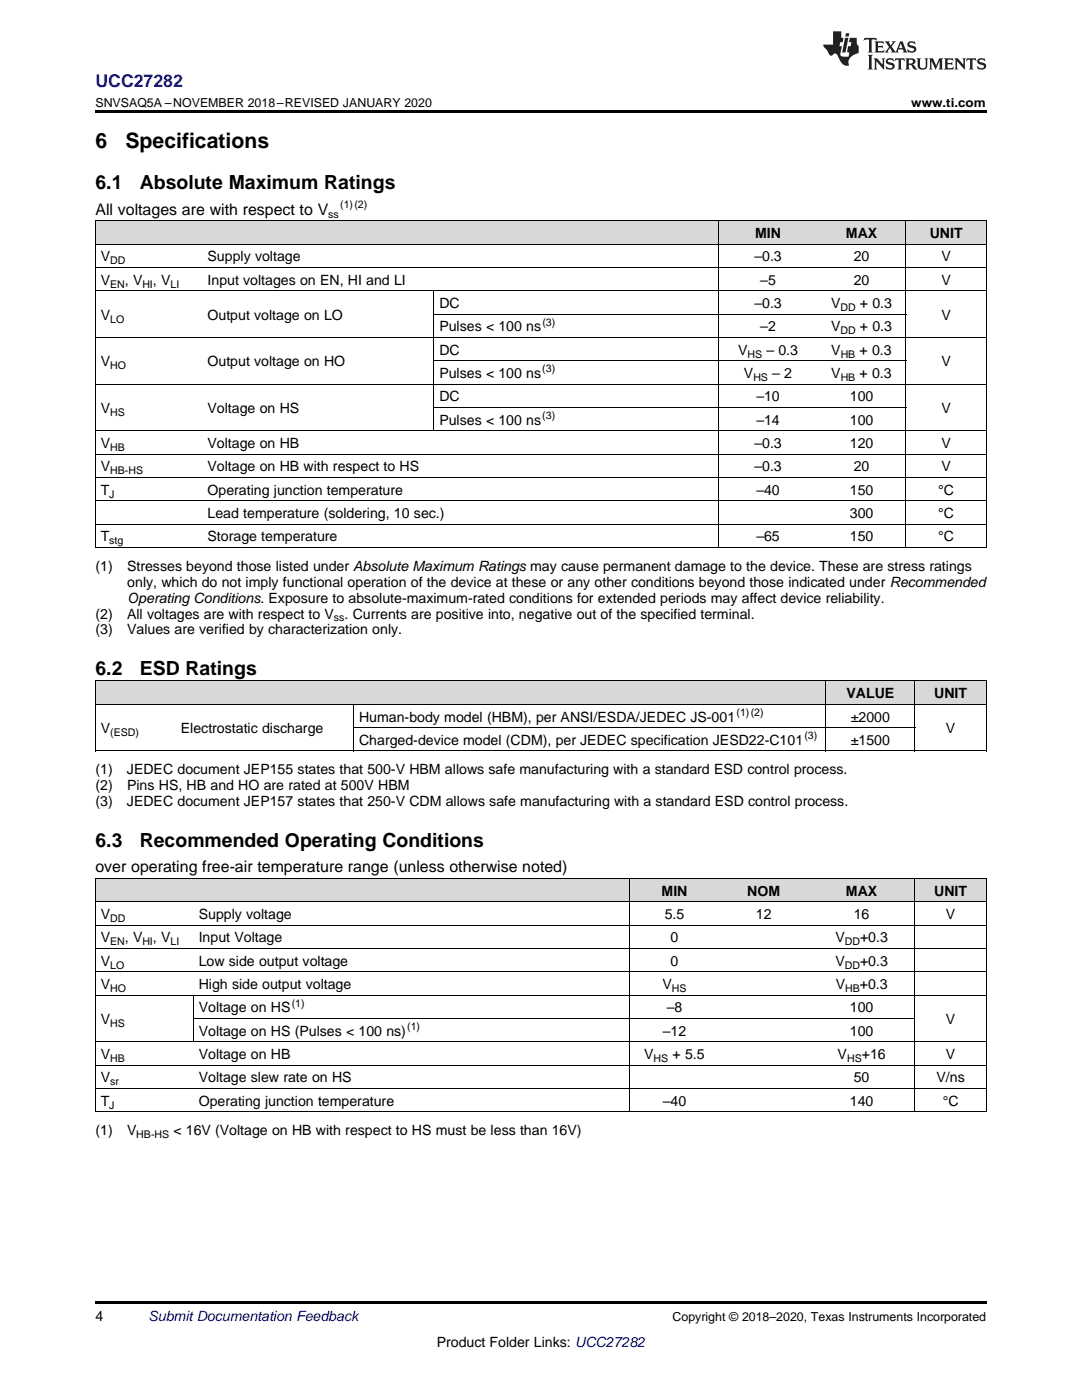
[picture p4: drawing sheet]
<svg xmlns="http://www.w3.org/2000/svg" width="216mm" height="279mm" viewBox="0 0 216 279" stroke-linecap="round" stroke-linejoin="round" font-family="sans-serif">
<defs><g id="words">
<g font-size="4.2">
<text x="19" y="29.6">6</text>
<text x="25" y="29.6">Specifications</text>
</g>
<g font-size="3.9">
<text x="19" y="37.7">6.1</text>
<text x="27.9" y="37.7">Absolute Maximum Ratings</text>
<text x="19" y="134.7">6.2</text>
<text x="27.9" y="134.7">ESD Ratings</text>
<text x="19" y="168.9">6.3</text>
<text x="27.9" y="168.9">Recommended Operating Conditions</text>
</g>
<text font-size="3.5" fill="#00f" x="19" y="17.3">UCC27282</text>
<g font-size="3.2">
<text x="19" y="42.9">All voltages are with respect to V</text>
<text x="19" y="174.1">over operating free-air temperature range (unless otherwise noted)</text>
</g>
<g font-size="2.8">
<text x="150.7" y="47.5">MIN</text>
<text x="168.8" y="47.5">MAX</text>
<text x="185.5" y="47.5">UNIT</text>
<text x="20.1" y="52.2">V</text>
<text x="41.4" y="52.2">Supply voltage</text>
<text x="150.5" y="52.2">–0.3</text>
<text x="170.4" y="52.2">20</text>
<text x="187.9" y="52.2">V</text>
<text x="20.1" y="56.8">V</text>
<text x="24.9" y="56.8">, V</text>
<text x="30.5" y="56.8">, V</text>
<text x="41.4" y="56.8">Input voltages on EN, HI and LI</text>
<text x="151.7" y="56.8">–5</text>
<text x="170.4" y="56.8">20</text>
<text x="187.9" y="56.8">V</text>
<text x="20.1" y="63.8">V</text>
<text x="41.4" y="63.8">Output voltage on LO</text>
<text x="87.7" y="61.5">DC</text>
<text x="150.5" y="61.5">–0.3</text>
<text x="165.8" y="61.5">V</text>
<text x="171.6" y="61.5">+ 0.3</text>
<text x="187.9" y="63.8">V</text>
<text x="87.7" y="66.1">Pulses &lt; 100 ns</text>
<text x="87.7" y="70.8">DC</text>
<text x="147.3" y="70.8">V</text>
<text x="151.7" y="66.1">–2</text>
<text x="152.9" y="70.8">– 0.3</text>
<text x="165.8" y="66.1">V</text>
<text x="165.9" y="70.8">V</text>
<text x="171.5" y="70.8">+ 0.3</text>
<text x="171.6" y="66.1">+ 0.3</text>
<text x="20.1" y="73.1">V</text>
<text x="41.4" y="73.1">Output voltage on HO</text>
<text x="87.7" y="75.5">Pulses &lt; 100 ns</text>
<text x="148.4" y="75.5">V</text>
<text x="154.1" y="75.5">– 2</text>
<text x="165.9" y="75.5">V</text>
<text x="171.5" y="75.5">+ 0.3</text>
<text x="187.9" y="73.1">V</text>
<text x="20.1" y="82.4">V</text>
<text x="41.4" y="82.4">Voltage on HS</text>
<text x="87.7" y="80.1">DC</text>
<text x="150.9" y="80.1">–10</text>
<text x="169.6" y="80.1">100</text>
<text x="187.9" y="82.4">V</text>
<text x="20.1" y="89.4">V</text>
<text x="41.4" y="89.4">Voltage on HB</text>
<text x="87.7" y="84.8">Pulses &lt; 100 ns</text>
<text x="150.5" y="89.4">–0.3</text>
<text x="150.9" y="84.8">–14</text>
<text x="169.6" y="84.8">100</text>
<text x="169.6" y="89.4">120</text>
<text x="187.9" y="89.4">V</text>
<text x="20.1" y="94.1">V</text>
<text x="41.4" y="94.1">Voltage on HB with respect to HS</text>
<text x="150.5" y="94.1">–0.3</text>
<text x="170.4" y="94.1">20</text>
<text x="187.9" y="94.1">V</text>
<text x="20.1" y="98.7">T</text>
<text x="41.4" y="98.7">Operating junction temperature</text>
<text x="150.9" y="98.7">–40</text>
<text x="169.6" y="98.7">150</text>
<text x="187.2" y="98.7">°C</text>
<text x="41.4" y="103.4">Lead temperature (soldering, 10 sec.)</text>
<text x="169.6" y="103.4">300</text>
<text x="187.2" y="103.4">°C</text>
<text x="19" y="113.9">(1)</text>
<text x="20.1" y="108.1">T</text>
<text x="25.4" y="113.9">Stresses beyond those listed under Absolute Maximum Ratings may cause permanent damage to the device. These are stress ratings</text>
<text x="41.4" y="108.1">Storage temperature</text>
<text x="150.9" y="108.1">–65</text>
<text x="169.6" y="108.1">150</text>
<text x="187.2" y="108.1">°C</text>
<text x="25.4" y="117.1">only, which do not imply functional operation of the device at these or any other conditions beyond those indicated under Recommended</text>
<text x="19" y="123.4">(2)</text>
<text x="25.4" y="123.4">All voltages are with respect to V</text>
<text x="25.4" y="120.3">Operating Conditions. Exposure to absolute-maximum-rated conditions for extended periods may affect device reliability.</text>
<text x="68.8" y="123.4">. Currents are positive into, negative out of the specified terminal.</text>
<text x="19" y="126.6">(3)</text>
<text x="25.4" y="126.6">Values are verified by characterization only.</text>
<text x="168.9" y="139.3">VALUE</text>
<text x="186.4" y="139.3">UNIT</text>
<text x="20.1" y="146.3">V</text>
<text x="36.1" y="146.3">Electrostatic discharge</text>
<text x="71.6" y="144">Human-body model (HBM), per ANSI/ESDA/JEDEC JS-001</text>
<text x="71.6" y="148.7">Charged-device model (CDM), per JEDEC specification JESD22-C101</text>
<text x="169.8" y="144">±2000</text>
<text x="169.8" y="148.7">±1500</text>
<text x="188.7" y="146.3">V</text>
<text x="19" y="154.5">(1)</text>
<text x="25.3" y="154.5">JEDEC document JEP155 states that 500-V HBM allows safe manufacturing with a standard ESD control process.</text>
<text x="19" y="157.7">(2)</text>
<text x="19" y="160.9">(3)</text>
<text x="25.3" y="160.9">JEDEC document JEP157 states that 250-V CDM allows safe manufacturing with a standard ESD control process.</text>
<text x="25.4" y="157.7">Pins HS, HB and HO are rated at 500V HBM</text>
<text x="132" y="178.8">MIN</text>
<text x="149.1" y="178.8">NOM</text>
<text x="168.8" y="178.8">MAX</text>
<text x="186.4" y="178.8">UNIT</text>
<text x="20.1" y="183.4">V</text>
<text x="39.7" y="183.4">Supply voltage</text>
<text x="132.6" y="183.4">5.5</text>
<text x="150.8" y="183.4">12</text>
<text x="170.4" y="183.4">16</text>
<text x="188.7" y="183.4">V</text>
<text x="20.1" y="188.1">V</text>
<text x="24.9" y="188.1">, V</text>
<text x="30.5" y="188.1">, V</text>
<text x="39.7" y="188.1">Input Voltage</text>
<text x="133.8" y="188.1">0</text>
<text x="166.7" y="188.1">V</text>
<text x="171.6" y="188.1">+0.3</text>
<text x="20.1" y="192.7">V</text>
<text x="20.1" y="197.4">V</text>
<text x="39.7" y="192.7">Low side output voltage</text>
<text x="39.7" y="197.4">High side output voltage</text>
<text x="132.2" y="197.4">V</text>
<text x="133.8" y="192.7">0</text>
<text x="166.7" y="192.7">V</text>
<text x="166.8" y="197.4">V</text>
<text x="171.6" y="197.4">+0.3</text>
<text x="171.6" y="192.7">+0.3</text>
<text x="39.7" y="202">Voltage on HS</text>
<text x="133" y="202">–8</text>
<text x="169.6" y="202">100</text>
<text x="20.1" y="204.4">V</text>
<text x="39.7" y="206.7">Voltage on HS (Pulses &lt; 100 ns)</text>
<text x="132.3" y="206.7">–12</text>
<text x="169.6" y="206.7">100</text>
<text x="188.7" y="204.4">V</text>
<text x="20.1" y="211.3">V</text>
<text x="39.7" y="211.3">Voltage on HB</text>
<text x="128.6" y="211.3">V</text>
<text x="134.2" y="211.3">+ 5.5</text>
<text x="167.1" y="211.3">V</text>
<text x="172" y="211.3">+16</text>
<text x="188.7" y="211.3">V</text>
<text x="20.1" y="216">V</text>
<text x="20.1" y="220.7">T</text>
<text x="39.7" y="216">Voltage slew rate on HS</text>
<text x="39.7" y="220.7">Operating junction temperature</text>
<text x="132.3" y="220.7">–40</text>
<text x="169.6" y="220.7">140</text>
<text x="170.4" y="216">50</text>
<text x="186.9" y="216">V/ns</text>
<text x="188.1" y="220.7">°C</text>
<text x="19" y="226.5">(1)</text>
<text x="25.4" y="226.5">V</text>
<text x="34.6" y="226.5">&lt; 16V (Voltage on HB with respect to HS must be less than 16V)</text>
<text x="19" y="263.6">4</text>
<text x="87.1" y="268.9">Product Folder Links: UCC27282</text>
</g>
<text font-size="2.8" fill="#0000c8" x="29.6" y="263.6">Submit Documentation Feedback</text>
<g font-size="2.5">
<text x="19" y="21.4">SNVSAQ5A –NOVEMBER 2018–REVISED JANUARY 2020</text>
<text x="181.8" y="21.4">www.ti.com</text>
<text x="134.2" y="263.6">Copyright © 2018–2020, Texas Instruments Incorporated</text>
</g>
<g font-size="2.1">
<text x="67.9" y="41.6">(1)(2)</text>
<text x="65.5" y="43.5">ss</text>
<text x="22" y="52.7">DD</text>
<text x="22" y="57.4">EN</text>
<text x="28.4" y="57.4">HI</text>
<text x="34" y="57.4">LI</text>
<text x="22" y="64.4">LO</text>
<text x="108.2" y="65">(3)</text>
<text x="167.7" y="62.1">DD</text>
<text x="149.2" y="71.4">HS</text>
<text x="167.7" y="66.7">DD</text>
<text x="167.7" y="71.4">HB</text>
<text x="22" y="73.7">HO</text>
<text x="108.2" y="74.3">(3)</text>
<text x="150.3" y="76">HS</text>
<text x="167.7" y="76">HB</text>
<text x="22" y="83">HS</text>
<text x="108.2" y="83.6">(3)</text>
<text x="22" y="90">HB</text>
<text x="22" y="94.7">HB-HS</text>
<text x="21.8" y="99.3">J</text>
<text x="21.8" y="108.6">stg</text>
<text x="66.6" y="124">ss</text>
<text x="147" y="142.9">(1)(2)</text>
<text x="22" y="146.9">(ESD)</text>
<text x="160.5" y="147.5">(3)</text>
<text x="22" y="184">DD</text>
<text x="22" y="188.6">EN</text>
<text x="28.4" y="188.6">HI</text>
<text x="34" y="188.6">LI</text>
<text x="168.6" y="188.6">DD</text>
<text x="22" y="193.3">LO</text>
<text x="22" y="197.9">HO</text>
<text x="134.1" y="197.9">HS</text>
<text x="168.6" y="193.3">DD</text>
<text x="168.6" y="197.9">HB</text>
<text x="58.2" y="200.9">(1)</text>
<text x="22" y="204.9">HS</text>
<text x="81.2" y="205.6">(1)</text>
<text x="22" y="211.9">HB</text>
<text x="130.4" y="211.9">HS</text>
<text x="169" y="211.9">HS</text>
<text x="21.8" y="221.2">J</text>
<text x="22" y="216.6">sr</text>
<text x="27.2" y="227.1">HB-HS</text>
</g>
</g></defs>
<g fill="#d8d8d8">
<path d="M19 175.4h19.6v4.6h-19.6z"/>
<path d="M38.6 175.4h87.1v4.6h-87.1z"/>
<path d="M125.7 175.4h17.8v4.6h-17.8z"/>
<path d="M143.5 175.4h17.8v4.6h-17.8z"/>
<path d="M161.3 175.4h21.3v4.6h-21.3z"/>
<path d="M182.6 175.4h14.2v4.6h-14.2z"/>
<path d="M19 136h16v4.6h-16z"/>
<path d="M35 136h35.6v4.6h-35.6z"/>
<path d="M70.6 136h94.2v4.6h-94.2z"/>
<path d="M164.8 136h17.8v4.6h-17.8z"/>
<path d="M182.6 136h14.2v4.6h-14.2z"/>
<path d="M19 44.1h21.4v4.7h-21.4z"/>
<path d="M40.4 44.1h46.2v4.7h-46.2z"/>
<path d="M86.6 44.1h56.9v4.7h-56.9z"/>
<path d="M143.5 44.1h19.6v4.7h-19.6z"/>
<path d="M163.1 44.1h17.7v4.7h-17.7z"/>
<path d="M180.8 44.1h16v4.7h-16z"/>
</g>
<path d="M19 22h177.8v.5h-177.8zM19 149.9h.2zM70.5 149.9h.1zM164.7 149.9h.1zM182.5 149.9h.1zM196.7 149.9h.1zM19 221.9h.2zM125.6 221.9h.1zM182.5 221.9h.1zM196.7 221.9h.1zM19 259.7h177.8v.5h-177.8z" fill="#000"/>
<g fill="none" stroke="#000" stroke-width=".2">
<path d="M19 58h177.8M19 53.4h177.8M19 48.7h177.8M19 44.1h177.8M19.1 44.1v65.2M86.6 58.1v27.9M143.5 44.1v65.2M180.8 44.1v65.2M196.8 44.1v65.2M19 76.7h177.8M19 67.4h177.8M86.6 72h94.2"/>
<path d="M86.6 62.7h94.2M19 100h177.8M19 95.3h177.8M19 90.6h177.8M19 86h177.8M86.6 81.3h94.2M19 109.3h177.8M19 104.6h177.8M19 135.9h177.8M19.1 135.9v14M164.8 135.9v14M182.5 135.9v14"/>
<path d="M196.8 135.9v14M19 149.9h177.8M19 140.6h177.8M70.5 140.6v9.3M70.6 145.2h112M19 180h177.8M19 175.3h177.8M19.1 175.3v46.6M125.7 175.3v46.6M182.5 175.3v46.6M196.8 175.3v46.6M19 198.6h177.8"/>
<path d="M19 193.9h177.8M19 189.3h177.8M19 184.6h177.8M38.5 198.6v9.4M19 217.2h177.8M19 212.6h177.8M19 207.9h177.8M38.6 203.3h144M19 221.9h177.8"/>
</g>
<g fill="#231f20">
<path d="M172.5 7.6l-.1 .5 .4-.2h.6v.1v2.1l-.2 .4h.9l-.2-.4v-2.1l.1-.1h.5l.5 .2-.2-.5zM174.5 8.3l.2 .3v1.5l-.2 .4h1.8l.2-.6a1.04 1.04 0 0 1-1.3 .2v-.7h.6l.3 .2v-.6l-.3 .2h-.6v-.6l.8-.1 .4 .3-.2-.5zM176.5 8.3l.9 1.1-.9 1.1h.8l-.2-.2 .4-.7 .5 .7-.2 .2h1.5l-.2-.2 .2-.4h.9l.1 .4-.2 .2h1l-.3-.3-.7-1.9h-.5l-.9 2-.8-1 .9-1h-.8l.1 .3-.4 .5-.3-.6 .1-.2zM179.7 8.6l.4 1h-.7zM181.3 8.4a.63 .63 0 0 0-.2 .7 .63 .63 0 0 0 .6 .4l.6 .2 .1 .2a.75 .75 0 0 1-.7 .4 .75 .75 0 0 1-.6-.5l.1 .7 .1-.1a1.11 1.11 0 0 0 1.5-.6 1.13 1.13 0 0 0-1.2-.8l-.1-.4a1.04 1.04 0 0 1 1.2 .2l-.2-.5-.2 .1-.4-.2zM173.2 10.9l.2 .4v2.2l-.2 .4h1l-.3-.4v-2.2l.3-.4zM174.3 11.6l.3 .4v1.5l-.3 .4h.8l-.2-.4v-1.3l1.5 1.7v-1.9l.2-.4h-.7l.2 .4v.9l-1.1-1.3zM177 11.8a.62 .62 0 0 0-.2 .7 .62 .62 0 0 0 .6 .4l.6 .1 .1 .3a.76 .76 0 0 1-.7 .3 .76 .76 0 0 1-.7-.4l.2 .7 .1-.1a1.11 1.11 0 0 0 1.5-.6 1.13 1.13 0 0 0-1.2-.8l-.1-.4a1.04 1.04 0 0 1 1.2 .2l-.2-.6-.2 .1-.5-.1zM178.7 11.6l-.2 .6a.61 .61 0 0 1 .8-.3v1.6l-.2 .4h.9l-.2-.4v-1.6a.63 .63 0 0 1 .7 .3l-.1-.6zM180.6 11.6l.3 .4v1.5l-.3 .4h1l-.2-.2-.1-.8 .6 .2a.76 .76 0 0 0 1.2 .7l-1-1a.58 .58 0 0 0 .6-.5 .58 .58 0 0 0-.5-.6zM181.4 11.9h.1a.45 .45 0 0 1 .5 .1 .45 .45 0 0 1 .1 .5l-.8 .2zM182.9 11.6l.2 .2a2.17 2.17 0 0 0 .3 1.9 .99 .99 0 0 0 1.6-.6v-1.1l.2-.4h-.7l.2 .2a1.92 1.92 0 0 1-.2 1.8 .6 .6 0 0 1-.9-.5v-1.1l.2-.4zM185.4 11.6l.2 .4v1.5l-.2 .4h.7l-.2-.4v-1.4l.8 1.8 .8-1.8v1.4l-.2 .4h.9l-.2-.4v-1.5l.2-.4h-.8l-.6 1.5-.6-1.5zM188.4 11.6l.2 .4v1.5l-.2 .4h1.8l.1-.6a1.04 1.04 0 0 1-1.2 .1v-.6h.5l.4 .2v-.6l-.4 .2h-.5v-.7h.8l.3 .3-.1-.6zM190.5 11.6l.2 .4v1.5l-.2 .4h.7l-.2-.4v-1.3l1.5 1.7v-1.9l.2-.4h-.7l.2 .4v.9l-1.1-1.3zM192.9 11.6l-.1 .6a.61 .61 0 0 1 .7-.3l.1 1.6-.3 .4h1l-.3-.4 .1-1.6a.63 .63 0 0 1 .7 .3l-.1-.6zM195.2 11.8a.62 .62 0 0 0-.2 .7 .62 .62 0 0 0 .6 .4l.6 .1 .1 .3a.76 .76 0 0 1-.7 .3 .76 .76 0 0 1-.6-.4l.1 .7 .1-.1a1.11 1.11 0 0 0 1.6-.6 1.13 1.13 0 0 0-1.3-.8l-.1-.4a1.04 1.04 0 0 1 1.2 .2l-.1-.6-.2 .1-.5-.1z"/>
<path d="M166.2 6.3v2.6h-1.9v.4l.8 .9a.91 .91 0 0 0 1 .8 .56 .56 0 0 1 .5-.3 .56 .56 0 0 1 .5 .3l.4 .8a1.53 1.53 0 0 0 1.9 1.2 1.54 1.54 0 0 1 1-2.1l.9-.3v-1.4a1.52 1.52 0 0 1-.4-1.6h-1.3l-.2 .8h.5l-.2 .8h-.5l-.1 1v.2l.4 .1-.2 .8a1.93 1.93 0 0 1-1.6-.3l.3-1.8h-.5l.2-.8h.4l.2-.8h-.4v-1.3zM168.6 7.6l-.6 2.9h.7l.6-2.9zM168.8 6.6l-.1 .7h.6l.2-.7z"/>
</g>
<use href="#words"/>
</svg>
